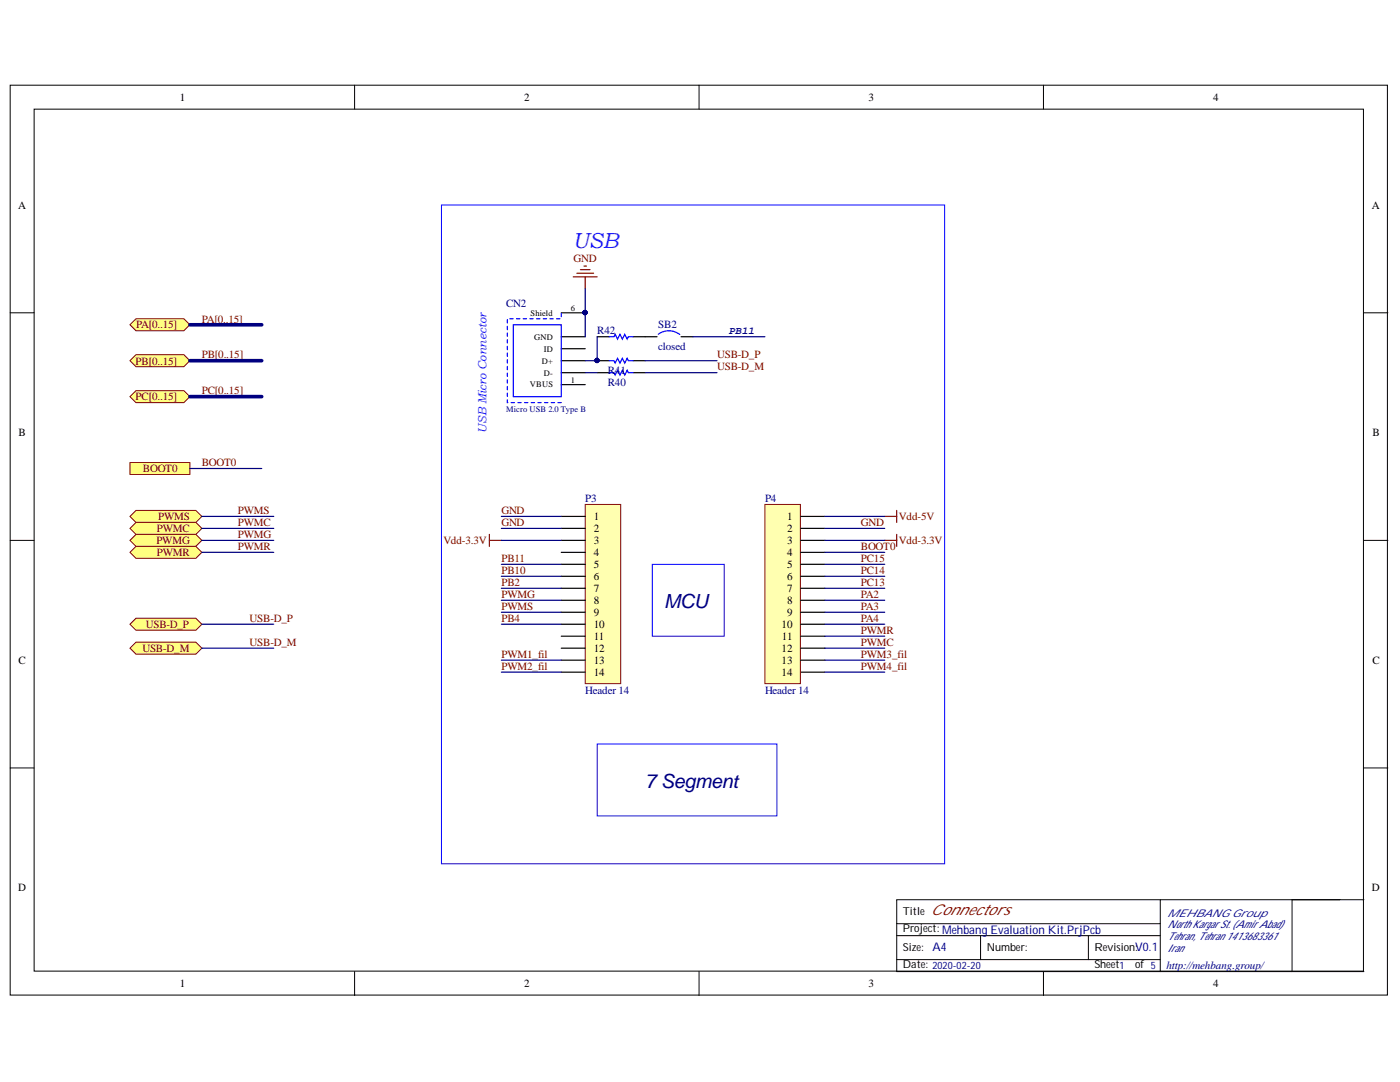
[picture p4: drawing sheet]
<svg xmlns="http://www.w3.org/2000/svg" width="279mm" height="216mm" viewBox="0 0 279 216" stroke-linecap="round" stroke-linejoin="round" font-family="sans-serif">
<defs><g id="words">
<text font-size="4.3" fill="#2b2bff" x="114.4" y="49.5">USB</text>
<g font-size="3.9" fill="#000080">
<text x="132.5" y="121.4">MCU</text>
<text x="128.7" y="157.2">7Segment</text>
</g>
<text font-size="3" fill="#800000" x="185.7" y="182.5">Connectors</text>
<text font-size="2.4" fill="#2b2bff" x="97.1" y="86.3" transform="rotate(-90 97.1 86.3)">USB Micro Connector</text>
<text font-size="2.4" fill="#000080" x="186.1" y="189.9">A4</text>
<g font-size="2.2">
<text x="35.9" y="20.1">1</text>
<text x="104.6" y="20.1">2</text>
<text x="173.3" y="20.1">3</text>
<text x="242.1" y="20.1">4</text>
<text x="3.6" y="41.6">A</text>
<text x="273.8" y="41.6">A</text>
<text x="3.7" y="87">B</text>
<text x="273.9" y="87">B</text>
<text x="118.5" y="103.8">1</text>
<text x="118.5" y="106.1">2</text>
<text x="157.1" y="103.8">1</text>
<text x="157.1" y="106.1">2</text>
<text x="118.5" y="108.6">3</text>
<text x="118.5" y="111">4</text>
<text x="118.5" y="113.3">5</text>
<text x="157.1" y="108.6">3</text>
<text x="157.1" y="111">4</text>
<text x="157.1" y="113.3">5</text>
<text x="118.5" y="115.7">6</text>
<text x="118.5" y="118.1">7</text>
<text x="157.1" y="115.7">6</text>
<text x="157.1" y="118.1">7</text>
<text x="118.5" y="120.5">8</text>
<text x="118.5" y="122.9">9</text>
<text x="118.5" y="125.2">10</text>
<text x="156" y="125.2">10</text>
<text x="157.1" y="120.5">8</text>
<text x="157.1" y="122.9">9</text>
<text x="118.5" y="127.7">11</text>
<text x="118.5" y="130.1">12</text>
<text x="156" y="130.1">12</text>
<text x="156.1" y="127.7">11</text>
<text x="3.7" y="132.4">C</text>
<text x="118.5" y="132.4">13</text>
<text x="118.5" y="134.8">14</text>
<text x="156" y="132.4">13</text>
<text x="156" y="134.8">14</text>
<text x="273.9" y="132.4">C</text>
<text x="3.6" y="177.8">D</text>
<text x="273.8" y="177.8">D</text>
<text x="180.2" y="182.5">Title</text>
<text x="180.2" y="189.7">Size:</text>
<text x="180.2" y="186.1">Project: Mehbang Evaluation Kit.PrjPcb</text>
<text x="196.9" y="189.7">Number:</text>
<text x="218.4" y="189.7">Revision:V0.1</text>
<text x="35.9" y="197">1</text>
<text x="104.6" y="197">2</text>
<text x="173.3" y="197">3</text>
<text x="180.2" y="193.2">Date: 2020-02-20</text>
<text x="218.4" y="193.2">Sheet1</text>
<text x="226.5" y="193.2">of 5</text>
<text x="242.1" y="197">4</text>
</g>
<g font-size="2.2" fill="#800000">
<text x="114.4" y="52.4">GND</text>
<text x="27.2" y="65.5">PA[0..15]</text>
<text x="40.3" y="64.4">PA[0..15]</text>
<text x="40.3" y="71.5">PB[0..15]</text>
<text x="143.1" y="71.5">USB-D_P</text>
<text x="27.1" y="72.7">PB[0..15]</text>
<text x="143.1" y="73.9">USB-D_M</text>
<text x="27.1" y="79.8">PC[0..15]</text>
<text x="40.3" y="78.7">PC[0..15]</text>
<text x="28.5" y="94.2">BOOT0</text>
<text x="40.3" y="93">BOOT0</text>
<text x="31.3" y="106.1">PWMC</text>
<text x="31.6" y="103.8">PWMS</text>
<text x="47.5" y="102.6">PWMS</text>
<text x="47.5" y="105">PWMC</text>
<text x="47.5" y="107.3">PWMG</text>
<text x="100.1" y="105">GND</text>
<text x="100.1" y="102.6">GND</text>
<text x="171.8" y="105">GND</text>
<text x="179.4" y="103.8">Vdd-5V</text>
<text x="31.2" y="108.6">PWMG</text>
<text x="31.3" y="111">PWMR</text>
<text x="47.5" y="109.8">PWMR</text>
<text x="88.5" y="108.6">Vdd-3.3V</text>
<text x="100.1" y="112.1">PB11</text>
<text x="171.8" y="112.1">PC15</text>
<text x="171.8" y="109.8">BOOT0</text>
<text x="179.4" y="108.6">Vdd-3.3V</text>
<text x="100.1" y="114.5">PB10</text>
<text x="100.1" y="116.9">PB2</text>
<text x="100.1" y="119.3">PWMG</text>
<text x="171.8" y="114.5">PC14</text>
<text x="171.8" y="116.9">PC13</text>
<text x="171.8" y="119.3">PA2</text>
<text x="29.1" y="125.2">USB-D_P</text>
<text x="49.8" y="124.1">USB-D_P</text>
<text x="100.1" y="124.1">PB4</text>
<text x="100.1" y="121.7">PWMS</text>
<text x="171.8" y="121.7">PA3</text>
<text x="171.8" y="124.1">PA4</text>
<text x="28.4" y="130.1">USB-D_M</text>
<text x="49.8" y="128.9">USB-D_M</text>
<text x="100.1" y="131.3">PWM1_fil</text>
<text x="171.8" y="131.3">PWM3_fil</text>
<text x="171.8" y="128.9">PWMC</text>
<text x="171.8" y="126.5">PWMR</text>
<text x="100.1" y="133.6">PWM2_fil</text>
<text x="171.8" y="133.6">PWM4_fil</text>
</g>
<g font-size="2.2" fill="#000080">
<text x="101" y="61.2">CN2</text>
<text x="131.4" y="65.5">SB2</text>
<text x="119.2" y="66.7">R42</text>
<text x="131.4" y="69.9">closed</text>
<text x="121.3" y="77">R40</text>
<text x="121.3" y="74.6">R41</text>
<text x="116.8" y="100.2">P3</text>
<text x="152.7" y="100.2">P4</text>
<text x="116.8" y="138.4">Header 14</text>
<text x="152.7" y="138.4">Header 14</text>
<text x="232.8" y="193.4">http://mehbang.group/</text>
</g>
<g font-size="2.1" fill="#000080">
<text x="145.5" y="66.6">PB11</text>
<text x="233" y="182.9">MEHBANG Group</text>
<text x="233" y="185.2">NorthKargarSt. (AmirAbad)</text>
<text x="233" y="187.6">Tehran, Tehran1413683361</text>
<text x="233" y="189.9">Iran</text>
</g>
<g font-size="1.7">
<text x="105.9" y="63">Shield</text>
<text x="113.9" y="62.1">6</text>
<text x="106.6" y="67.7">GND</text>
<text x="108.5" y="70.2">ID</text>
<text x="105.7" y="77.3">VBUS</text>
<text x="108.1" y="72.6">D+</text>
<text x="108.5" y="74.9">D-</text>
<text x="113.9" y="76.4">1</text>
</g>
<text font-size="1.7" fill="#000080" x="101" y="82.1">Micro USB 2.0 Type B</text>
</g></defs>
<g fill="#fff" stroke="#000" stroke-width=".2">
<path d="M2 17h274.9v181.6h-274.9z"/>
<path d="M6.8 21.8h265.3v172h-265.3z"/>
</g>
<g fill="none" stroke="#000" stroke-width=".2">
<path d="M70.8 17v4.8M139.5 17v4.8M208.2 17v4.8M2 62.4h4.8M272.2 62.4h4.8M2 107.8h4.8M272.2 107.8h4.8M2 153.2h4.8M272.2 153.2h4.8M231.6 179.5v14.4M267.4 179.5h-88.4v14.4h93.2M272.2 179.5h-14.3v14.4"/>
<path d="M70.8 193.9v4.8M139.5 193.9v4.8M179 186.7h52.6M179 191.5h52.6M179 184.3h52.6M195.7 186.7v4.8M208.2 193.9v4.8M217.2 186.7v4.8"/>
</g>
<path d="M97.7 106.6v2.4M97.7 107.8h2.4M176.6 107.8h2.4M176.6 103h2.4M179 101.9v2.3M179 106.6v2.4" fill="none" stroke="#800000" stroke-width=".24"/>
<g fill="#ffff80" stroke="#800000" stroke-width=".2">
<path d="M25.9 64.8l1.2-1.2h9.6l1.2 1.2-1.2 1.2h-9.6z" fill-rule="evenodd"/>
<path d="M25.9 72l1.2-1.2h9.6l1.2 1.2-1.2 1.2h-9.6z" fill-rule="evenodd"/>
<path d="M25.9 79.1l1.2-1.2h9.6l1.2 1.2-1.2 1.2h-9.6z" fill-rule="evenodd"/>
</g>
<path d="M88.1 40.9h100.4v131.5h-100.4zM130.2 112.6h14.3v14.3h-14.3zM119.2 148.5h35.8v14.3h-35.8z" fill="none" stroke="#00f" stroke-width=".2"/>
<path d="M25.9 92.3h12v2.4h-12z" fill-rule="evenodd" fill="#ffff80" stroke="#800000" stroke-width=".2"/>
<path d="M116.8 100.7h7.1v35.7h-7.1z" fill="#ffffb0" stroke="#800000" stroke-width=".2"/>
<g fill="none" stroke="#000" stroke-width=".24">
<path d="M112 103h4.8M112 105.4h4.8M112 107.8h4.8M112 110.2h4.8M112 112.6h4.8M112 115h4.8M112 117.4h4.8M112 119.8h4.8M112 122.2h4.8M112 124.6h4.8M112 126.9h4.8M112 129.3h4.8"/>
<path d="M112 131.7h4.8M112 134.1h4.8"/>
</g>
<path d="M152.7 100.7h7v35.7h-7z" fill="#ffffb0" stroke="#800000" stroke-width=".2"/>
<g fill="none" stroke="#000" stroke-width=".24">
<path d="M112 76.8h4.8M112 74.4h4.8M112 72h4.8M112 69.6h4.8M112 67.2h4.8M112 62.4h4.8M119.2 74.4h2.4M119.2 72h2.4M119.2 67.2h2.4M126.4 74.4h2.3M126.4 72h2.3M126.4 67.2h4.7"/>
<path d="M135.9 67.2h2.4M159.8 103h4.8M159.8 105.4h4.8M159.8 107.8h4.8M159.8 110.2h4.8M159.8 112.6h4.8M159.8 115h4.8M159.8 117.4h4.8M159.8 119.8h4.8M159.8 122.2h4.8M159.8 124.6h4.8M159.8 126.9h4.8"/>
<path d="M159.8 129.3h4.8M159.8 131.7h4.8M159.8 134.1h4.8"/>
</g>
<path d="M114.4 55.2h4.8M115.1 54.5h3.4M115.8 53.8h1.9M116.6 53.1h.4M116.8 55.2v2.4" fill="none" stroke="#800000" stroke-width=".24"/>
<g fill="#000080" stroke="#000080" stroke-width=".2">
<circle cx="116.7" cy="62.4" r=".43"/>
<circle cx="119.1" cy="71.9" r=".43"/>
</g>
<path d="M102.4 64.8h9.6v14.3h-9.6zM121.6 74.4h.9l.3 .4 .4-.9 .5 .9 .5-.9 .5 .9 .5-.9 .2 .5h1M121.6 72h.9l.3 .5 .4-1 .5 1 .5-1 .5 1 .5-1 .2 .5h1M121.6 67.2h.9l.3-.5 .4 1 .5-1 .5 1 .5-1 .5 1 .2-.5h1M131.4 66.7a3.5 3.5 0 0 1 4.3 0" fill="none" stroke="#00f" stroke-width=".24"/>
<path d="M112 80.3h-10.7v-16.7h10.7v-1.2" fill="none" stroke="#00f" stroke-width=".24" stroke-dasharray=".7 .7"/>
<g fill="#ffff80" stroke="#800000" stroke-width=".2">
<path d="M25.9 103l1.2-1.1h12l1.2 1.1-1.2 1.2h-12z" fill-rule="evenodd"/>
<path d="M25.9 105.4l1.2-1.2h12l1.2 1.2-1.2 1.2h-12z" fill-rule="evenodd"/>
<path d="M25.9 107.8l1.2-1.2h12l1.2 1.2-1.2 1.2h-12z" fill-rule="evenodd"/>
<path d="M25.9 110.2l1.2-1.2h12l1.2 1.2-1.2 1.2h-12z" fill-rule="evenodd"/>
</g>
<g fill="none" stroke="#000080" stroke-width=".24">
<path d="M116.8 57.6v9.6M116.8 74.4h2.4M119.2 67.2v4.8h-2.4M128.7 74.4h14.4M128.7 72h14.4M138.3 67.2h14.4M37.9 93.5h14.3M40.3 103h14.3M40.3 105.4h14.3M40.3 107.8h14.3M40.3 110.2h14.3M100.1 103h11.9"/>
<path d="M100.1 105.4h11.9M100.1 107.8h11.9M100.1 112.6h11.9M100.1 115h11.9M100.1 117.4h11.9M100.1 119.8h11.9M164.6 103h12M164.6 105.4h12M164.6 107.8h12M164.6 112.6h12M164.6 115h12M164.6 117.4h12"/>
<path d="M164.6 119.8h12M164.6 110.2h12M100.1 122.2h11.9M100.1 124.6h11.9M100.1 131.7h11.9M100.1 134.1h11.9M164.6 122.2h12M164.6 124.6h12M164.6 126.9h12M164.6 129.3h12M164.6 131.7h12M164.6 134.1h12"/>
</g>
<g fill="#000080" stroke="#000080" stroke-width=".2">
<circle cx="116.7" cy="62.4" r=".43"/>
<circle cx="119.1" cy="71.9" r=".43"/>
</g>
<path d="M37.9 64.8h14.3M37.9 72h14.3M37.9 79.1h14.3" fill="none" stroke="#000080" stroke-width=".72"/>
<path d="M25.9 124.6l1.2-1.2h12l1.2 1.2-1.2 1.2h-12z" fill-rule="evenodd" fill="#ffff80" stroke="#800000" stroke-width=".2"/>
<path d="M40.3 124.6h14.3" fill="none" stroke="#000080" stroke-width=".24"/>
<path d="M25.9 129.3l1.2-1.2h12l1.2 1.2-1.2 1.2h-12z" fill-rule="evenodd" fill="#ffff80" stroke="#800000" stroke-width=".2"/>
<path d="M40.3 129.3h14.3" fill="none" stroke="#000080" stroke-width=".24"/>
<use href="#words"/>
</svg>
